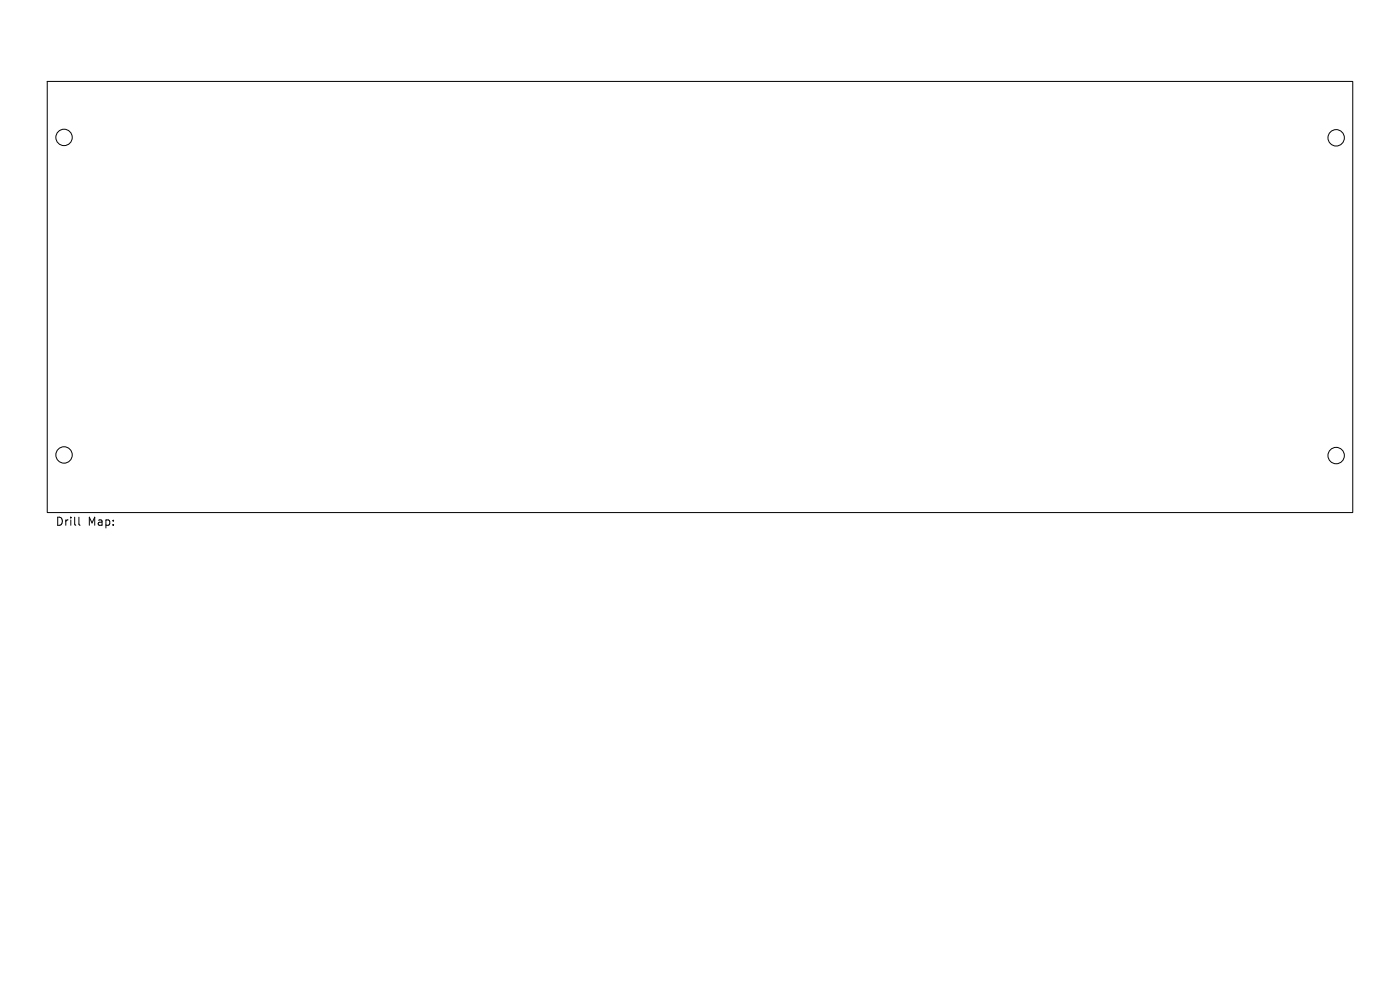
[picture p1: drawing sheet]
<svg xmlns="http://www.w3.org/2000/svg" width="297mm" height="210mm" viewBox="0 0 297 210" stroke-linecap="round" stroke-linejoin="round" font-family="sans-serif">
<defs><g id="words">
<g font-size="2.4">
<text x="11.7" y="111.8">Drill</text>
<text x="18.6" y="111.8">Map:</text>
</g>
</g></defs>
<g fill="none" stroke="#000" stroke-width=".21">
<path d="M10 17.3h277v91.4h-277zM16.7 109.7v1.5l.3 .2"/>
<circle cx="13.6" cy="29.2" r="1.74"/>
<circle cx="283.5" cy="29.2" r="1.74"/>
<circle cx="13.6" cy="96.5" r="1.74"/>
<circle cx="283.5" cy="96.6" r="1.74"/>
</g>
<use href="#words"/>
</svg>
